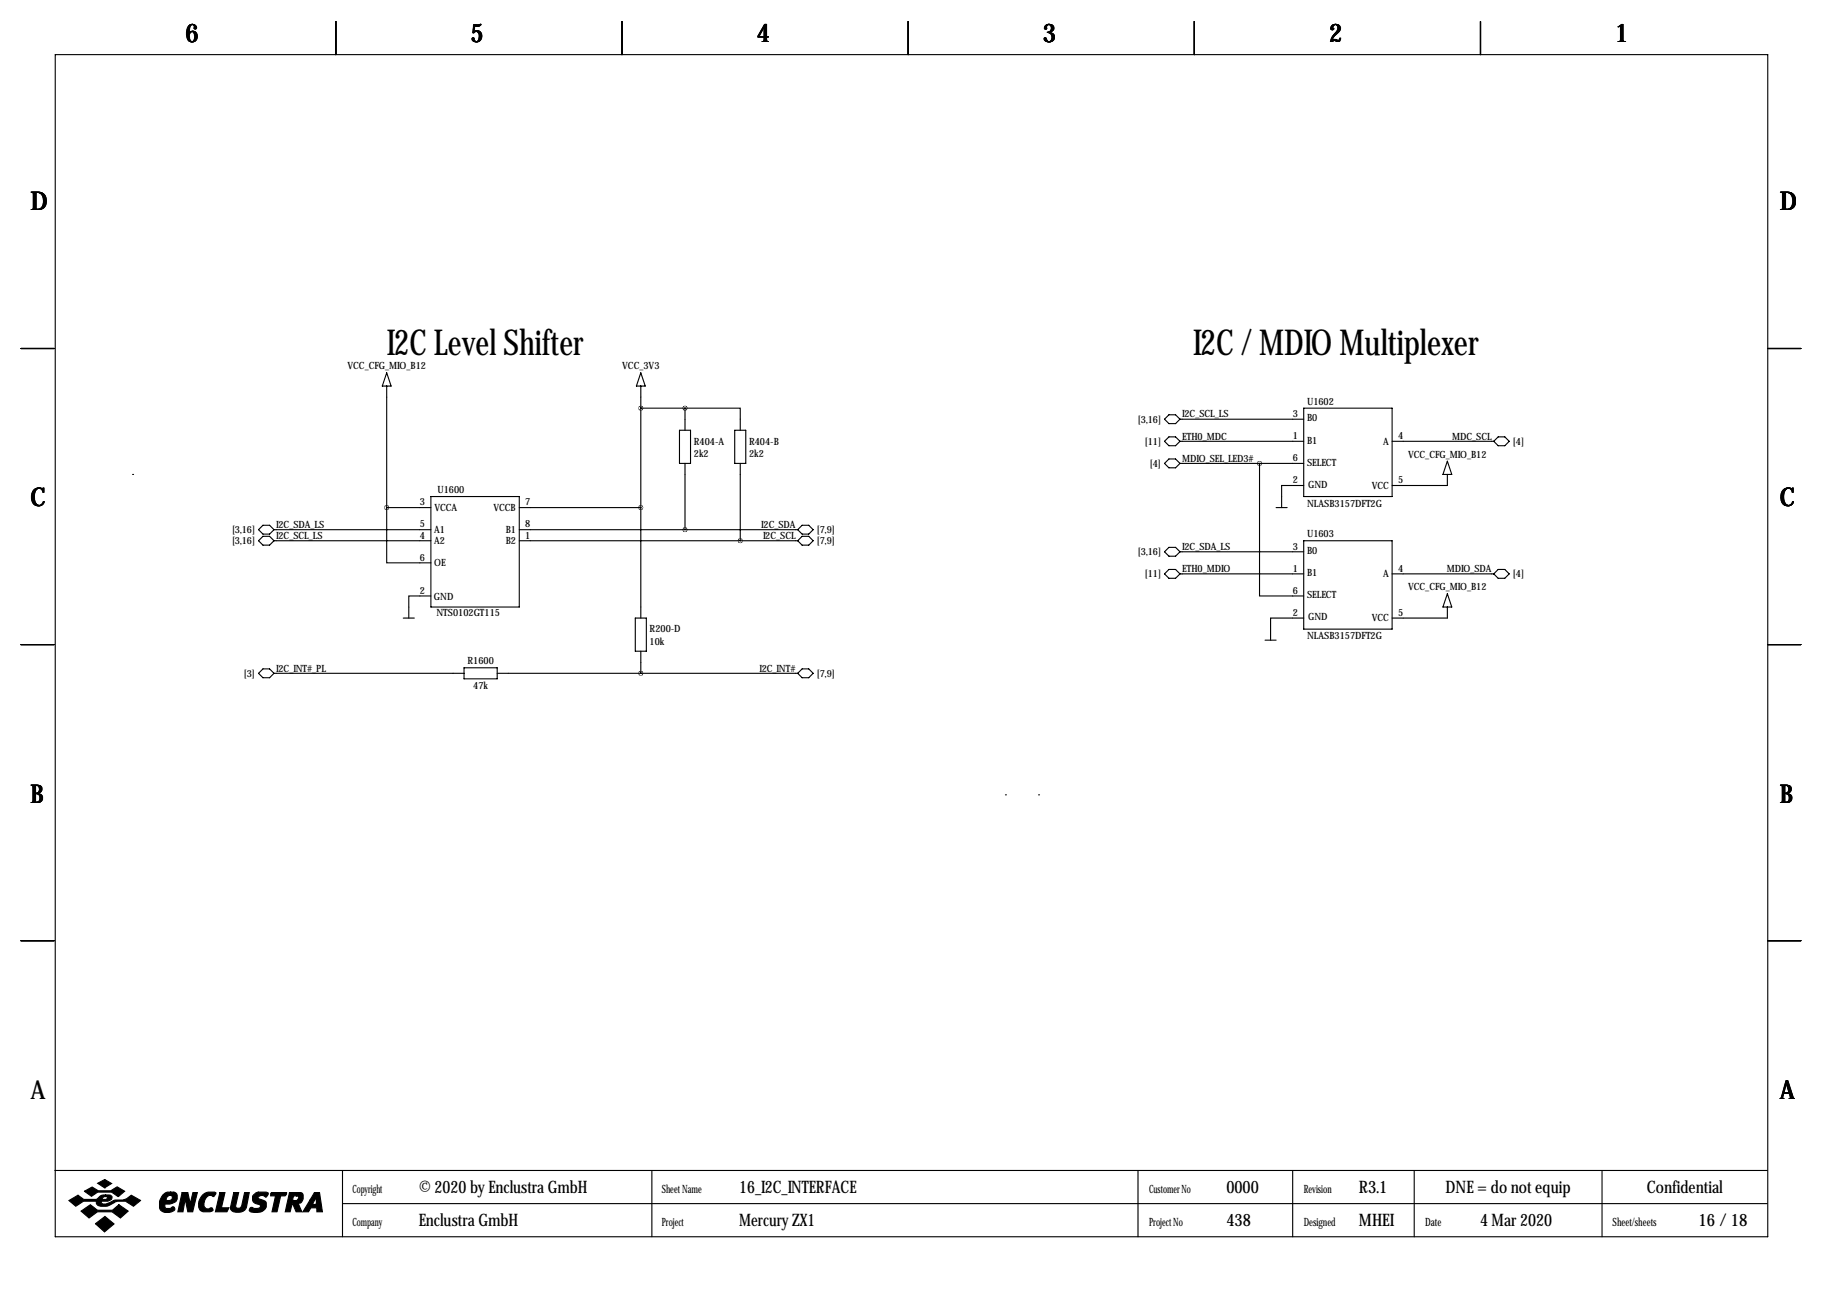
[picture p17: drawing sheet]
<svg xmlns="http://www.w3.org/2000/svg" width="419mm" height="297mm" viewBox="0 0 419 297" stroke-linecap="round" stroke-linejoin="round" font-family="sans-serif">
<defs><g id="words">
<g font-size="8.2">
<text x="88.9" y="81.5">I2C Level Shifter</text>
<text x="274.3" y="81.5">I2C / MDIO Multiplexer</text>
</g>
<g font-size="5.9">
<text x="42.7" y="9.8">6</text>
<text x="108.2" y="9.8">5</text>
<text x="174" y="9.8">4</text>
<text x="239.8" y="9.8">3</text>
<text x="305.6" y="9.8">2</text>
<text x="371.3" y="9.8">1</text>
<text x="7" y="48.4">D</text>
<text x="409.2" y="48.4">D</text>
<text x="7" y="116.4">C</text>
<text x="409.2" y="116.4">C</text>
<text x="7" y="184.5">B</text>
<text x="409.2" y="184.5">B</text>
<text x="7" y="252.6">A</text>
<text x="409.2" y="252.6">A</text>
</g>
<g font-size="4">
<text x="96.3" y="274.2">© 2020 by Enclustra GmbH</text>
<text x="169.9" y="274.2">16_I2C_INTERFACE</text>
<text x="281.9" y="274.2">0000</text>
<text x="312.4" y="274.2">R3.1</text>
<text x="332.3" y="274.2">DNE = do not equip</text>
<text x="378.6" y="274.2">Confidential</text>
<text x="96.3" y="281.8">Enclustra GmbH</text>
<text x="169.9" y="281.8">Mercury ZX1</text>
<text x="281.9" y="281.8">438</text>
<text x="312.4" y="281.8">MHEI</text>
<text x="340.3" y="281.8">4 Mar 2020</text>
<text x="390.5" y="281.8">16/18</text>
</g>
<g font-size="2.6">
<text x="81" y="274.2">Copyright</text>
<text x="152.1" y="274.2">Sheet Name</text>
<text x="264.2" y="274.2">Customer No</text>
<text x="299.7" y="274.2">Revision</text>
<text x="81" y="281.8">Company</text>
<text x="152.1" y="281.8">Project</text>
<text x="264.2" y="281.8">Project No</text>
<text x="299.7" y="281.8">Designed</text>
<text x="327.7" y="281.8">Date</text>
<text x="370.7" y="281.8">Sheet/sheets</text>
</g>
<g font-size="2.3">
<text x="79.9" y="84.9">VCC_CFG_MIO_B12</text>
<text x="143.1" y="84.9">VCC_3V3</text>
<text x="271.8" y="96">I2C_SCL_LS</text>
<text x="297.2" y="95.9">3</text>
<text x="300.5" y="93.1">U1602</text>
<text x="261.6" y="97.1">[3,16]</text>
<text x="271.8" y="101.1">ETH0_MDC</text>
<text x="297.2" y="101">1</text>
<text x="300.5" y="96.9">B0</text>
<text x="300.5" y="102">B1</text>
<text x="321.4" y="101">4</text>
<text x="333.9" y="101.1">MDC_SCL</text>
<text x="159.5" y="102.2">R404-A</text>
<text x="159.5" y="105">2k2</text>
<text x="172.2" y="102.2">R404-B</text>
<text x="172.2" y="105">2k2</text>
<text x="263.2" y="102.2">[11]</text>
<text x="264.4" y="107.3">[4]</text>
<text x="271.8" y="106.1">MDIO_SEL_LED3#</text>
<text x="297.2" y="106">6</text>
<text x="300.5" y="107.1">SELECT</text>
<text x="318" y="102.2">A</text>
<text x="323.7" y="105.3">VCC_CFG_MIO_B12</text>
<text x="347.8" y="102.2">[4]</text>
<text x="100.6" y="113.4">U1600</text>
<text x="297.2" y="111.1">2</text>
<text x="300.7" y="112.1">GND</text>
<text x="315.4" y="112.4">VCC</text>
<text x="321.4" y="111.1">5</text>
<text x="96.5" y="116.2">3</text>
<text x="99.9" y="117.6">VCCA</text>
<text x="113.4" y="117.6">VCCB</text>
<text x="120.8" y="116.2">7</text>
<text x="300.5" y="116.5">NLASB3157DFT2G</text>
<text x="53.3" y="122.5">[3,16]</text>
<text x="53.3" y="125.1">[3,16]</text>
<text x="63.5" y="121.4">I2C_SDA_LS</text>
<text x="63.5" y="123.9">I2C_SCL_LS</text>
<text x="96.5" y="121.3">5</text>
<text x="96.5" y="123.8">4</text>
<text x="99.8" y="122.5">A1</text>
<text x="99.8" y="125.1">A2</text>
<text x="116.3" y="122.5">B1</text>
<text x="116.3" y="125.1">B2</text>
<text x="120.8" y="121.3">8</text>
<text x="120.8" y="123.8">1</text>
<text x="175" y="121.4">I2C_SDA</text>
<text x="175.4" y="123.9">I2C_SCL</text>
<text x="187.8" y="122.5">[7,9]</text>
<text x="187.8" y="125.1">[7,9]</text>
<text x="300.5" y="123.6">U1603</text>
<text x="96.5" y="128.9">6</text>
<text x="99.8" y="130.2">OE</text>
<text x="261.6" y="127.6">[3,16]</text>
<text x="271.8" y="131.5">ETH0_MDIO</text>
<text x="271.8" y="126.5">I2C_SDA_LS</text>
<text x="297.2" y="126.4">3</text>
<text x="297.2" y="131.4">1</text>
<text x="300.5" y="127.4">B0</text>
<text x="321.4" y="131.4">4</text>
<text x="332.6" y="131.5">MDIO_SDA</text>
<text x="96.5" y="136.5">2</text>
<text x="99.8" y="137.9">GND</text>
<text x="263.2" y="132.7">[11]</text>
<text x="297.2" y="136.5">6</text>
<text x="300.5" y="132.5">B1</text>
<text x="300.5" y="137.5">SELECT</text>
<text x="318" y="132.7">A</text>
<text x="323.7" y="135.7">VCC_CFG_MIO_B12</text>
<text x="347.8" y="132.7">[4]</text>
<text x="100.3" y="141.6">NTS0102GT115</text>
<text x="297.2" y="141.6">2</text>
<text x="300.7" y="142.6">GND</text>
<text x="315.4" y="142.9">VCC</text>
<text x="321.4" y="141.6">5</text>
<text x="149.4" y="145.4">R200-D</text>
<text x="149.4" y="148.2">10k</text>
<text x="300.5" y="146.9">NLASB3157DFT2G</text>
<text x="56.1" y="155.6">[3]</text>
<text x="63.5" y="154.4">I2C_INT#_PL</text>
<text x="107.5" y="152.8">R1600</text>
<text x="174.6" y="154.4">I2C_INT#</text>
<text x="187.8" y="155.6">[7,9]</text>
<text x="108.8" y="158.4">47k</text>
</g>
</g></defs>
<g fill="none" stroke="#000" stroke-width=".25">
<path d="M12.7 12.6h393.7v271.7h-393.7zM77.2 4.9v7.7M143 4.9v7.7M208.8 4.9v7.7M274.6 4.9v7.7M340.4 4.9v7.7M4.8 80.1h7.6M88.9 85.7l1 3.1h-2zM88.9 88.8v27.9M147.3 93.8h10.2M147.3 88.8v53.3M147.3 85.7l1 3.1h-2z"/>
<path d="M156.2 98.9h2.5v7.6h-2.5zM157.5 93.8h12.7v5.1M157.5 93.8v5.1M168.9 98.9h2.5v7.6h-2.5zM267.7 96.4l1-1h1.6l1 1-1 1h-1.6zM271.3 96.4h28.4M299.7 93.8h20.3v20.4h-20.3zM406.4 80.1h7.6M30.5 109.1h.1M88.9 116.7v12.7h10.2M88.9 116.7h10.2M99.1 114.2h20.3v25.4h-20.3z"/>
<path d="M119.4 116.7h27.9M157.5 106.5v15.3M170.2 106.5v17.8M267.7 106.5l1-1h1.6l1 1-1 1.1h-1.6zM267.7 101.5l1-1.1h1.6l1 1.1-1 1h-1.6zM271.3 101.5h28.4M271.3 106.5h28.4M289.6 106.5v30.5h10.1M293.4 116.7h2.5M299.7 111.6h-5.1v5.1M320 101.5h23.4M332.7 109.1v2.5h-12.7"/>
<path d="M332.7 106l1.1 3.1h-2.1zM344.4 100.4h1.5l1.1 1.1-1.1 1h-1.5l-1-1zM59.4 121.8l1.1-1h1.5l1 1-1 1h-1.5zM59.4 124.3l1.1-1h1.5l1 1-1 1h-1.5zM63 121.8h36.1M63 124.3h36.1M99.1 137h-5.1v5.1M119.4 121.8h64M119.4 124.3h64M184.4 120.8h1.5l1 1-1 1h-1.5l-1-1zM184.4 123.3h1.5l1 1-1 1h-1.5l-1-1zM267.7 131.9l1-1h1.6l1 1-1 1.1h-1.6z"/>
<path d="M267.7 126.9l1-1.1h1.6l1 1.1-1 1h-1.6zM271.3 126.9h28.4M271.3 131.9h28.4M299.7 124.3h20.3v20.3h-20.3zM320 131.9h23.4M332.7 136.5l1.1 3.1h-2.1zM332.7 139.6v2.5h-12.7M344.4 130.9h1.5l1.1 1-1.1 1.1h-1.5l-1-1.1zM4.8 148.2h7.6M59.4 154.8l1.1-1h1.5l1 1-1 1h-1.5zM63 154.8h43.7M92.7 142.1h2.5"/>
<path d="M106.7 153.5h7.6v2.6h-7.6zM114.3 154.8h69.1M146 142.1h2.6v7.6h-2.6zM147.3 149.7v5.1M184.4 153.8h1.5l1 1-1 1h-1.5l-1-1zM290.8 147.2h2.6M299.7 142.1h-7.6v5.1M406.4 148.2h7.6M231.1 182.7h.1M238.8 182.7h.1M4.8 216.3h7.6M406.4 216.3h7.6"/>
<path d="M12.6 269.1h393.7M78.7 269.1v15.2M78.7 276.7h327.6M149.9 269.1v15.2M261.6 269.1v15.2M297.2 269.1v15.2M325.1 269.1v15.2M368.3 269.1v15.2"/>
</g>
<g fill="#000" stroke="#000" stroke-width=".25">
<path d="M15.8 276l2.1-1.2 1.4 1h2.8l.3-.2a1.77 1.77 0 0 1 1.9-.9v.4l-.6 .2-.2 .5h.9l.3-.6-.4-.1v-.4h.9a.59 .59 0 0 1 .6 .7l-.2 .4-.8 .4h-1.4l-.1 .1 .1 .4a3.2 3.2 0 0 0 2.7-.7l.3-.1a4 4 0 0 0 3.8-1.1l2.1 1.2-1.6 1.3a4 4 0 0 0-5.5-.2 2.66 2.66 0 0 1-2.9-.2l-.1-.7h-3l-1.8 1.1zM19.4 273.9l1.8-1 1.4 .9h2.9l1.4-.9 1.8 1-1.5 1.2-1.5-1h-3.2l-1.5 .9zM22.5 272l1.6-.8 1.6 .9-1.6 1zM18.6 278.4l2.2-1.4 1.6 1.2h3.5l1.4-1.2 2.2 1.4-1.8 1.6-1.9-1.4h-3.4l-1.9 1.4zM37.4 274.7a1.75 1.75 0 0 1 1.8-.6v.7a.82 .82 0 0 0-.8 1.2h.6a.6 .6 0 0 0 .6-.5 .6 .6 0 0 0-.4-.7v-.7h.8l.5 .3a1.61 1.61 0 0 1 0 1.7 1.61 1.61 0 0 1-1.5 .7h-1v.9l.2 .1h.9l.7-.4 .4 .4a1.06 1.06 0 0 1-1.3 1 1.82 1.82 0 0 1-2.2-1.1 3.5 3.5 0 0 1 .7-3zM41.9 274.2h1.3l.5 2.6 .6-2.6h1.1l-1.1 4.4h-1.1l-.6-2.9-.5 2.9h-1.2zM46.7 274.6a2.78 2.78 0 0 1 2.9-.4l-.4 .9a1.32 1.32 0 0 0-2.1 .8l-.2 .8a.98 .98 0 0 0 1.1 1.2 .55 .55 0 0 1 .6-.2 .55 .55 0 0 1 .4 .6l-.7 .3-1.8-.1a1.79 1.79 0 0 1-.8-2.3zM50.5 274.2h1.2l-.8 3.5h1.7l-.4 .9h-2.7zM53.7 274.2h1.2l-.7 3.1a.73 .73 0 0 0 .7 .5 .73 .73 0 0 0 .7-.6l.6-3h1.1l-.7 3.4a2.28 2.28 0 0 1-3.6 .4v-.4zM58.3 274.7l.8-.6h2.1l.5 .2v.2l-.6 .7a.96 .96 0 0 0-1-.4 .96 .96 0 0 0-.8 .6l1.7 .8a1.71 1.71 0 0 1-.1 1.8 1.71 1.71 0 0 1-1.7 .8l-1.4-.2a.51 .51 0 0 1-.4-.7 .51 .51 0 0 1 .8-.2l1 .1a.52 .52 0 0 0 .6-.2 .52 .52 0 0 0-.2-.7 1.39 1.39 0 0 1-1.4-.6 1.39 1.39 0 0 1 .1-1.6zM62.2 274.4l.2-.2h3.5l-.1 .4-.3 .3h-1l-.8 3.7h-1.2l.8-3.7h-1.1zM66.5 274.2h1.7v.7h-.7l-.2 1.1h.9l.3-.3a.44 .44 0 0 0 .1-.5 .44 .44 0 0 0-.4-.3v-.7h1l.3 .2 .2 .3v.9a1.03 1.03 0 0 1-1.2 1l.9 2h-1.3l-.8-1.8h-.1l-.5 1.8h-1.1z"/>
<path d="M72.3 274.2h1.2l.6 4.4h-1.3v-.9h-1.3l-.6 .9h-1.3l1.7-2.7h1l-.4 .8 .2 .2h.4l.2-.2v-1.5l-.4 .7h-1zM21.9 281.3l2.2-1.6 2.1 1.7-2.2 1.8z"/>
</g>
<path d="M147.3 154.8a.05 .05 0 0 0 .1 0 .05 .05 0 0 0-.1 0zM147.3 116.7a.05 .05 0 0 0 .1 0 .05 .05 0 0 0-.1 0zM147.3 93.8a.05 .05 0 0 0 .1 0 .05 .05 0 0 0-.1 0zM157.4 93.8a.05 .05 0 0 0 .1 0 .05 .05 0 0 0-.1 0zM157.4 121.8a.05 .05 0 0 0 .1 0 .05 .05 0 0 0-.1 0zM170.1 124.3a.05 .05 0 0 0 .1 0 .05 .05 0 0 0-.1 0zM289.5 106.5a.05 .05 0 0 0 .1 0 .05 .05 0 0 0-.1 0z" fill="#000" stroke="#000" stroke-width="1"/>
<use href="#words"/>
</svg>
